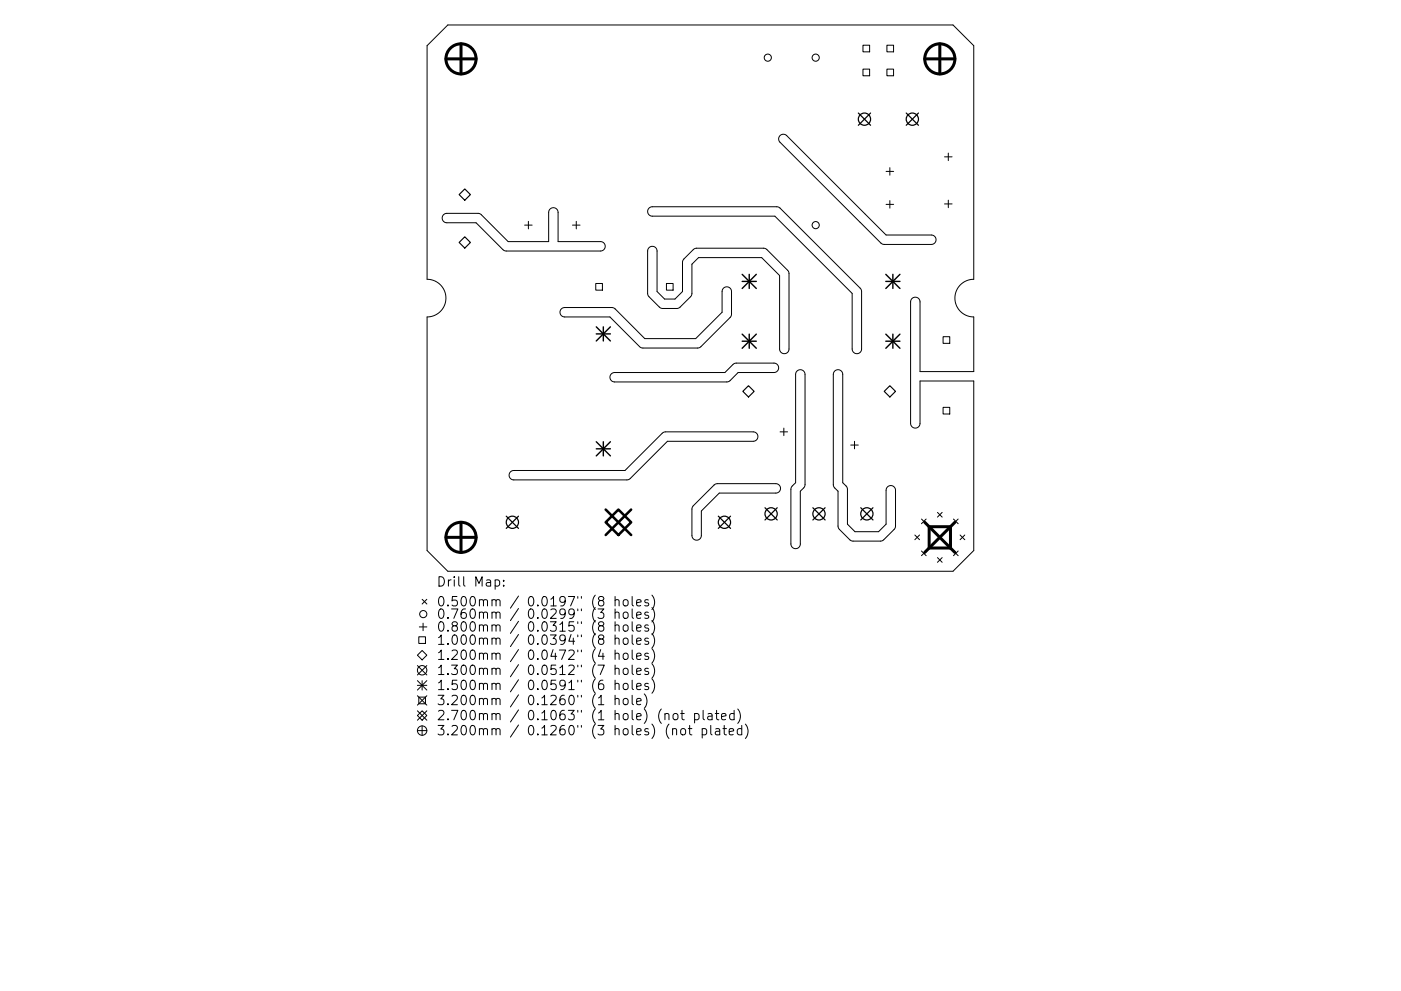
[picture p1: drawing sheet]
<svg xmlns="http://www.w3.org/2000/svg" width="297mm" height="210mm" viewBox="0 0 297 210" stroke-linecap="round" stroke-linejoin="round" font-family="sans-serif">
<defs><g id="words">
<g font-size="2.8">
<text x="92.5" y="124.5">Drill Map:</text>
<text x="92.5" y="128.7">0.500mm / 0.0197&quot; (8 holes)</text>
<text x="92.5" y="131.3">0.760mm / 0.0299&quot; (3 holes)</text>
<text x="92.5" y="134">0.800mm / 0.0315&quot; (8 holes)</text>
<text x="92.5" y="136.8">1.000mm / 0.0394&quot; (8 holes)</text>
<text x="92.5" y="140">1.200mm / 0.0472&quot; (4 holes)</text>
<text x="92.5" y="143.2">1.300mm / 0.0512&quot; (7 holes)</text>
<text x="92.5" y="146.4">1.500mm / 0.0591&quot; (6 holes)</text>
<text x="92.5" y="149.6">3.200mm / 0.1260&quot; (1 hole)</text>
<text x="92.5" y="152.8">2.700mm / 0.1063&quot; (1 hole) (not plated)</text>
<text x="92.5" y="156">3.200mm / 0.1260&quot; (3 holes) (not plated)</text>
</g>
</g></defs>
<g fill="none" stroke="#000" stroke-width=".21">
<path d="M90.5 9.7l4.4-4.4h107.2l4.4 4.4v49.6a4 4 0 0 0-4 4 4 4 0 0 0 4 3.9v11.6h-11.4v-14.8a1 1 0 0 0-1-.9 1 1 0 0 0-1 .9v25.8a1 1 0 0 0 1 1 1 1 0 0 0 1-1v-9h11.4v36l-4.4 4.4h-107.2l-4.4-4.4v-49.6a4 4 0 0 0 4-3.9 4 4 0 0 0-4-4zM183 9.6h1.4v1.4h-1.4zM183 14.7h1.4v1.4h-1.4zM188 9.6h1.5v1.4h-1.5zM188 14.7h1.5v1.4h-1.5zM165.4 28.8a1 1 0 0 1 1.4 0l21.1 21.1h9.6a1 1 0 0 1 1 1 1 1 0 0 1-1 1h-10l-.6-.2-21.5-21.5a1 1 0 0 1 0-1.4zM187.9 36.4h1.6M188.7 35.6v1.6M200.3 33.3h1.6M201.1 32.5v1.6M94 45.6l.7-.3h7l6 6h8.6v-6.2a1 1 0 0 1 1-1 1 1 0 0 1 1 1v6.2h9a1 1 0 0 1 1 1 1 1 0 0 1-1 1l-20.1-.1-.6-.2-5.7-5.7h-6.2a1 1 0 0 1-.9-.7 1 1 0 0 1 .2-1zM111.2 47.8h1.6"/>
<path d="M112 47v1.6M121.4 47.8h1.6M122.2 47v1.6M137.6 52.6a1 1 0 0 1 1.1-.3 1 1 0 0 1 .6 1v8.6l1.6 1.6h2.2l1.6-1.6 .1-6.6 2.4-2.5 .5-.1h14.2l.6 .1 4.5 4.5 .3 .5v16.2a1 1 0 0 1-1 1 1 1 0 0 1-1-1v-15.5l-3.8-3.8h-13.4l-1.4 1.4v6.2l-.2 .5-2.7 2.6h-3.4l-.6-.2-2.3-2.3-.2-.5v-9.1zM137.6 44.2l.7-.3h26.4l.6 .1 17.2 17.4 .2 .5v12.1a1 1 0 0 1-1 1 1 1 0 0 1-1-1v-11.7l-16.4-16.4h-26a1 1 0 0 1-.9-.7 1 1 0 0 1 .2-1zM187.9 43.4h1.6M188.7 42.6v1.6M200.3 43.3h1.6M201.1 42.5v1.6M119 65.5l.7-.3 10.2 .1 .5 .2 6.3 6.3h10.8l5.6-5.6v-4.3a1 1 0 0 1 1-1 1 1 0 0 1 1 1v4.7l-.1 .5-6.4 6.4-.5 .3h-12l-.5-.3-6.3-6.3h-9.6a1 1 0 0 1-.9-.6 1 1 0 0 1 .2-1.1zM126.3 60.1h1.4v1.5h-1.4zM129.6 79.3l.7-.3h23.4l1.8-1.7 .4-.2 8.2-.1a1 1 0 0 1 1 1 1 1 0 0 1-1 1h-7.6l-1.8 1.8-.5 .2h-23.9a1 1 0 0 1-.9-.6 1 1 0 0 1 .2-1.1z"/>
<path d="M141.3 60.1h1.4v1.5h-1.4zM169 78.7a1 1 0 0 1 1.1-.2 1 1 0 0 1 .6 .9v23.4l-.2 .6-.8 .8v11.2a1 1 0 0 1-1 1 1 1 0 0 1-1-1v-11.7l.2-.5 .8-.8v-23zM177 78.7a1 1 0 0 1 1.1-.2 1 1 0 0 1 .6 .9v23l.8 .8 .2 .5v7.5l1.6 1.6h5l1.6-1.6v-7.2a1 1 0 0 1 1-1 1 1 0 0 1 1 1l-.1 7.9-.2 .4-2.4 2.3-.5 .2h-6.1l-.4-.3-2.3-2.3-.2-.6v-7.4l-.8-.8-.2-.6v-23.4zM200 71.4h1.4v1.4h-1.4zM165.4 91.6h1.6M166.2 90.8v1.6M180.4 94.4h1.6M181.2 93.6v1.6M200 86.4h1.4v1.4h-1.4zM108.2 100.1l.7-.3h23.6l7.9-7.9 .4-.2 18.9-.1a1 1 0 0 1 1 1 1 1 0 0 1-1 1h-18.2l-7.9 7.9-.5 .3h-24.2a1 1 0 0 1-.9-.6 1 1 0 0 1 .2-1.1zM151.4 102.9l.7-.3h12.4a1 1 0 0 1 1 1 1 1 0 0 1-1 1h-12l-3.8 3.8v5.2a1 1 0 0 1-1 1 1 1 0 0 1-1-1l.1-6zM194 113.5l1 1"/>
<path d="M195 113.5l-1 1M195.4 110.1l1 1M195.4 116.9l1 1M196.4 110.1l-1 1M196.4 116.9l-1 1M198.8 108.7l1 1M198.8 118.3l1 1M199.8 108.7l-1 1M199.8 118.3l-1 1M202.2 110.1l1 1M202.2 116.9l1 1M203.2 110.1l-1 1"/>
<path d="M203.2 116.9l-1 1M203.6 113.5l1 1M204.6 113.5l-1 1M88.8 135.1h1.4v1.4h-1.4zM88.9 133h1.6M89.5 138l1 1-1 1-1-1zM89.5 127.2l1 1M89.7 132.2v1.6M90.5 127.2l-1 1M105 123.1l.6-.1 .3 .4v.6l-.2 .3h-.7M106.8 124.2v.2M106.8 123.1v.2"/>
<path d="M130.4 127.4l.3-.2 .5 .1 .1 1.3M130.4 130.1a.5 .5 0 0 1 .9 0v1.1M130.4 132.8a.5 .5 0 0 1 .9 .1v1M130.4 135.6a.5 .5 0 0 1 .9 .1v1M130.4 138.8a.5 .5 0 0 1 .9 .1v1M130.4 126.6v2M130.4 129.2v2M130.4 131.9v2M130.4 134.7v2M130.4 137.9v2M132.2 127.4l.3-.2a.54 .54 0 0 1 .7 .4v.6a.54 .54 0 0 1-.6 .4 .54 .54 0 0 1-.5-.4zM132.2 130.1a.54 .54 0 0 1 .6-.2 .54 .54 0 0 1 .4 .3v.6a.54 .54 0 0 1-.6 .4 .54 .54 0 0 1-.5-.4z"/>
<path d="M132.2 132.8a.54 .54 0 0 1 .6-.2 .54 .54 0 0 1 .4 .4v.5a.54 .54 0 0 1-.6 .4 .54 .54 0 0 1-.5-.4zM132.2 135.6a.54 .54 0 0 1 .6-.2 .54 .54 0 0 1 .4 .4v.5a.54 .54 0 0 1-.6 .4 .54 .54 0 0 1-.5-.4zM132.2 138.8a.54 .54 0 0 1 .6-.2 .54 .54 0 0 1 .4 .4v.5a.54 .54 0 0 1-.6 .4 .54 .54 0 0 1-.5-.4zM134 126.6v1.7l.3 .3M134 129.2v1.7l.3 .3M134 131.9v1.7l.3 .3M134 134.7v1.7l.3 .3M134 137.9v1.7l.3 .3M135 127.9l.9-.2-.1-.4-.5-.1-.3 .3 .1 1h.7M135 130.5l.9-.2-.1-.3-.5-.1-.3 .2 .1 1h.7M135 133.2l.9-.1-.1-.4-.5-.1-.3 .3 .1 .9h.7M135 136l.9-.1-.1-.4-.5-.1-.3 .3 .1 .9h.7"/>
<path d="M135 139.2l.9-.1-.1-.4-.5-.1-.3 .3 .1 .9h.7M137.5 127.3l-.5-.1-.3 .3 .1 .3 .7 .2v.5h-.8M137.5 130l-.5-.1-.3 .2 .1 .3 .7 .2v.5h-.8M137.5 132.7l-.5-.1-.3 .3 .1 .3 .7 .1v.5h-.8M137.5 135.5l-.5-.1-.3 .3 .1 .3 .7 .1v.5h-.8M137.5 138.7l-.5-.1-.3 .3 .1 .3 .7 .1v.5h-.8M138.2 126.3a2.29 2.29 0 0 1 0 3M138.2 128.9a2.29 2.29 0 0 1 0 3.1M138.2 131.6a2.29 2.29 0 0 1 0 3.1M138.2 134.4a2.29 2.29 0 0 1 0 3.1M138.2 137.6a2.29 2.29 0 0 1 0 3.1M88.5 141.2l2 2"/>
<path d="M88.5 144.4l2 2M88.5 145.4h2M88.5 147.6l2 2M88.5 150.8l2 2M88.5 155h2M88.8 147.9h1.4v1.4h-1.4zM89.5 150.8l1 1-1 1-1-1zM89.5 144.4v2M89.5 154v2M90.5 141.2l-2 2M90.5 144.4l-2 2M90.5 147.6l-2 2"/>
<path d="M90.5 150.8l-2 2M126.9 148.1l.6-.6v2M126.9 149.5h1.1M130.4 142a.5 .5 0 0 1 .9 .1v1M130.4 145.2a.5 .5 0 0 1 .9 .1v1M130.4 148.4l.3-.2 .5 .1 .1 1.2M130.4 141.1v2M130.4 144.3v2M130.4 147.5v2M132.2 142a.54 .54 0 0 1 .6-.2 .54 .54 0 0 1 .4 .4v.5a.54 .54 0 0 1-.6 .4 .54 .54 0 0 1-.5-.4zM132.2 145.2a.54 .54 0 0 1 .6-.2 .54 .54 0 0 1 .4 .4v.5a.54 .54 0 0 1-.6 .4 .54 .54 0 0 1-.5-.4zM132.2 148.4l.3-.2a.54 .54 0 0 1 .7 .4v.5a.54 .54 0 0 1-.6 .4 .54 .54 0 0 1-.5-.4z"/>
<path d="M134 141.1v1.7l.3 .3M134 144.3v1.7l.3 .3M134 147.5v1.7l.3 .3M135 142.4l.9-.1-.1-.4-.5-.1-.3 .3 .1 .9h.7M135 145.6l.9-.1-.1-.4-.5-.1-.3 .3 .1 .9h.7M135 148.8l.9-.1-.1-.4-.5-.1-.3 .3 .1 .9h.7M136.6 147.2a2.29 2.29 0 0 1 0 3.1M137.5 141.9l-.5-.1-.3 .3 .1 .3 .7 .1v.5h-.8M137.5 145.1l-.5-.1-.3 .3 .1 .3 .7 .1v.5h-.8M138.2 140.8a2.29 2.29 0 0 1 0 3.1M138.2 144a2.29 2.29 0 0 1 0 3.1M141 151.6a.5 .5 0 0 1 .8 .1v1"/>
<path d="M142.6 154.8a.5 .5 0 0 1 .9 .1v1M142.8 151.6a.54 .54 0 0 1 .5-.2 .54 .54 0 0 1 .4 .4v.5a.54 .54 0 0 1-.5 .4 .54 .54 0 0 1-.5-.4zM144.3 151.4h.8M144.4 154.8a.54 .54 0 0 1 .5-.2 .54 .54 0 0 1 .5 .4v.5a.54 .54 0 0 1-.6 .4 .54 .54 0 0 1-.5-.4zM144.6 150.7v1.7l.1 .2 .4 .1M145.9 154.6h.8M146.2 153.9v1.7l.1 .2 .4 .1M147.3 151.5l.5-.1 .4 .4v.5l-.2 .3h-.7M147.3 151.4v2M148.9 154.7l.6-.1 .3 .4v.5l-.2 .3h-.7M148.9 154.6v2M149.1 150.7v1.7l.3 .3"/>
<path d="M150.1 151.5h.8l.1 1.2M150.7 153.9v1.7l.3 .3M151 151.9l-.7 .1a.39 .39 0 0 0-.3 .3 .39 .39 0 0 0 .3 .4l.7-.1M151.6 151.4h.8M151.7 154.7h.8l.1 1.2M151.9 150.7v1.7l.1 .2 .4 .1M152.6 155.1l-.7 .1a.39 .39 0 0 0-.3 .3 .39 .39 0 0 0 .3 .4l.7-.1M153 152l.9-.1-.1-.4-.5-.1-.3 .3 .1 .9h.7M153.3 154.6h.7M153.6 153.9v1.7v.2l.4 .1M154.6 155.2l1-.1-.1-.4-.6-.1-.3 .3 .1 .9h.8M155.6 151.5l-.5-.1-.4 .4v.5l.2 .3h.7"/>
<path d="M155.6 150.7v2M156.4 150.4a2.29 2.29 0 0 1 0 3.1M157.3 154.7l-.6-.1-.4 .4v.5l.2 .3h.8M157.3 153.9v2M158 153.6a2.29 2.29 0 0 1 0 3.1"/>
<circle cx="162.8" cy="12.2" r=".76"/>
<circle cx="172.9" cy="12.2" r=".76"/>
<circle cx="172.9" cy="47.8" r=".76"/>
<circle cx="89.7" cy="130.3" r=".76"/>
<circle cx="89.5" cy="142.2" r="1"/>
<circle cx="89.5" cy="155" r="1"/>
</g>
<path d="M98.5 40.1l1.2 1.2-1.2 1.2-1.2-1.2zM98.5 50.2l1.2 1.2-1.2 1.2-1.2-1.2zM158.7 81.8l1.2 1.2-1.2 1.2-1.2-1.2zM188.7 81.8l1.2 1.2-1.2 1.2-1.2-1.2z" fill="none" stroke="#000" stroke-width=".24"/>
<g fill="none" stroke="#000" stroke-width=".26">
<path d="M182 24l2.6 2.6M184.6 24l-2.6 2.6M192.1 24l2.6 2.6M194.7 24l-2.6 2.6M107.3 109.5l2.6 2.6M109.9 109.5l-2.6 2.6M152.3 109.5l2.6 2.6M154.9 109.5l-2.6 2.6M162.2 107.7l2.6 2.6M164.8 107.7l-2.6 2.6M172.3 107.7l2.6 2.6M174.9 107.7l-2.6 2.6"/>
<path d="M182.5 107.7l2.6 2.6M185.1 107.7l-2.6 2.6"/>
<circle cx="183.3" cy="25.3" r="1.3"/>
<circle cx="193.4" cy="25.3" r="1.3"/>
<circle cx="108.6" cy="110.8" r="1.3"/>
<circle cx="153.6" cy="110.8" r="1.3"/>
<circle cx="163.5" cy="109" r="1.3"/>
<circle cx="173.6" cy="109" r="1.3"/>
<circle cx="183.8" cy="109" r="1.3"/>
</g>
<g fill="none" stroke="#000" stroke-width=".3">
<path d="M157.4 58.2l3 3M157.4 59.7h3M158.9 58.2v3M160.4 58.2l-3 3M187.8 59.7h3M187.8 58.2l3 3M189.3 58.2v3M190.8 58.2l-3 3M126.4 69.3l3 3M126.4 70.8h3M127.9 69.3v3M129.4 69.3l-3 3"/>
<path d="M157.4 70.9l3 3M157.4 72.4h3M158.9 70.9v3M160.4 70.9l-3 3M187.8 72.4h3M187.8 70.9l3 3M189.3 70.9v3M190.8 70.9l-3 3M126.4 93.7l3 3M126.4 95.2h3M127.9 93.7v3M129.4 93.7l-3 3"/>
</g>
<g fill="none" stroke="#000" stroke-width=".64">
<path d="M94.5 12.5h6.4M97.7 9.3v6.4M196.1 12.5h6.4M199.3 9.3v6.4M94.5 114h6.4M97.7 110.8v6.4M196.1 110.8l6.4 6.4M197 111.7h4.5v4.6h-4.5zM202.5 110.8l-6.4 6.4"/>
<circle cx="97.7" cy="12.5" r="3.2"/>
<circle cx="199.3" cy="12.5" r="3.2"/>
<circle cx="97.7" cy="114" r="3.2"/>
</g>
<path d="M128.4 110.8l2.7-2.7 2.7 2.7-2.7 2.7zM128.4 108.1l5.4 5.4M133.8 108.1l-5.4 5.4" fill="none" stroke="#000" stroke-width=".54"/>
<use href="#words"/>
</svg>
